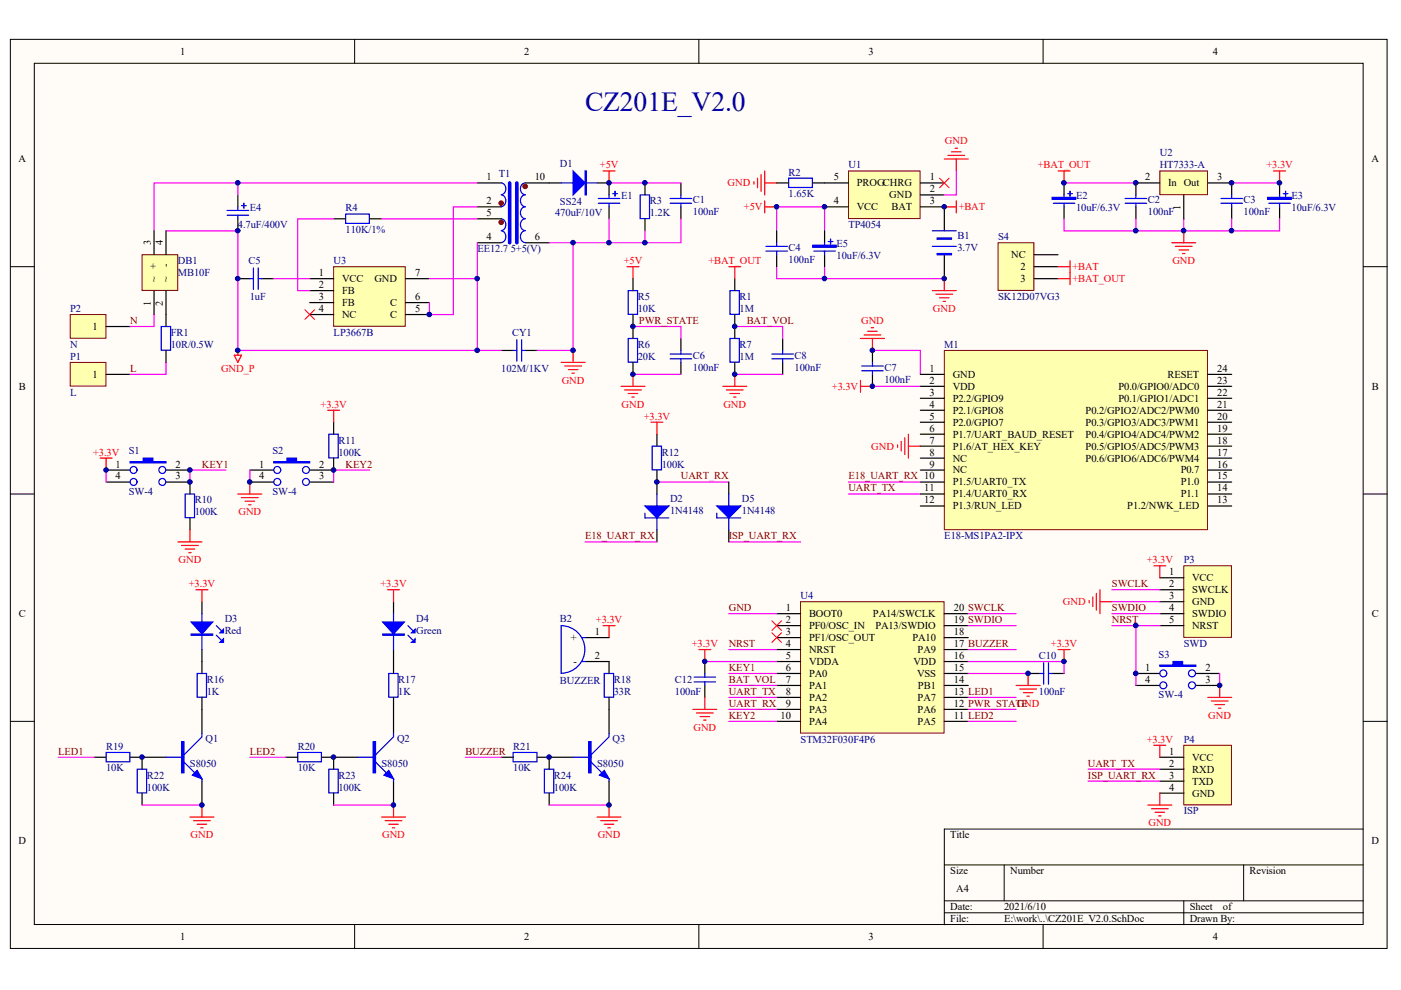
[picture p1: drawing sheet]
<svg xmlns="http://www.w3.org/2000/svg" width="297mm" height="210mm" viewBox="0 0 297 210" stroke-linecap="round" stroke-linejoin="round" font-family="sans-serif">
<defs><g id="words">
<text font-size="5.9" fill="#000080" x="124.1" y="23.5">CZ201E_V2.0</text>
<g font-size="2.2">
<text x="38.2" y="11.6">1</text>
<text x="111.2" y="11.6">2</text>
<text x="184.1" y="11.6">3</text>
<text x="257.1" y="11.6">4</text>
<text x="3.9" y="34.4">A</text>
<text x="290.8" y="34.4">A</text>
<text x="103.2" y="38.2">1</text>
<text x="113.4" y="38.2">10</text>
<text x="176.8" y="38.2">5</text>
<text x="181.7" y="39.5">PROGCHRG</text>
<text x="197.2" y="38.2">1</text>
<text x="197.2" y="40.8">2</text>
<text x="242.8" y="38.2">2</text>
<text x="247.7" y="39.5">In Out</text>
<text x="258.1" y="38.2">3</text>
<text x="103.2" y="43.3">2</text>
<text x="103.2" y="45.8">5</text>
<text x="176.8" y="43.3">4</text>
<text x="181.7" y="44.6">VCC</text>
<text x="188.5" y="42">GND</text>
<text x="189" y="44.6">BAT</text>
<text x="197.2" y="43.3">3</text>
<text x="250.3" y="44.5" transform="rotate(-90 250.3 44.5)">1</text>
<text x="32" y="52" transform="rotate(-90 32 52)">3</text>
<text x="34.5" y="52" transform="rotate(-90 34.5 52)">4</text>
<text x="103.2" y="50.9">4</text>
<text x="113.4" y="50.9">6</text>
<text x="33.2" y="59.8" transform="rotate(-90 33.2 59.8)">~</text>
<text x="33.2" y="57.1" transform="rotate(-90 33.2 57.1)">+</text>
<text x="35.8" y="59.8" transform="rotate(-90 35.8 59.8)">~</text>
<text x="35.8" y="56.5" transform="rotate(-90 35.8 56.5)">-</text>
<text x="67.6" y="58.5">1</text>
<text x="72.5" y="59.8">VCC</text>
<text x="79.4" y="59.8">GND</text>
<text x="88" y="58.5">7</text>
<text x="214.4" y="54.7">NC</text>
<text x="216.4" y="57.3">2</text>
<text x="216.4" y="59.8">3</text>
<text x="32" y="64.8" transform="rotate(-90 32 64.8)">1</text>
<text x="34.5" y="64.8" transform="rotate(-90 34.5 64.8)">2</text>
<text x="67.6" y="61.1">2</text>
<text x="67.6" y="63.6">3</text>
<text x="72.5" y="62.3">FB</text>
<text x="72.5" y="64.9">FB</text>
<text x="82.7" y="64.9">C</text>
<text x="88" y="63.6">6</text>
<text x="19.6" y="69.9">1</text>
<text x="67.6" y="66.1">4</text>
<text x="72.5" y="67.4">NC</text>
<text x="82.7" y="67.4">C</text>
<text x="88" y="66.1">5</text>
<text x="4" y="82.6">B</text>
<text x="19.6" y="80.1">1</text>
<text x="197.1" y="78.8">1</text>
<text x="197.1" y="81.4">2</text>
<text x="197.1" y="83.9">3</text>
<text x="202" y="80.1">GND</text>
<text x="202" y="82.6">VDD</text>
<text x="237.1" y="82.6">P0.0/GPIO0/ADC0</text>
<text x="247.6" y="80.1">RESET</text>
<text x="258.1" y="83.9">22</text>
<text x="258.1" y="81.4">23</text>
<text x="258.1" y="78.8">24</text>
<text x="290.9" y="82.6">B</text>
<text x="197.1" y="86.4">4</text>
<text x="197.1" y="89">5</text>
<text x="202" y="85.2">P2.2/GPIO9</text>
<text x="202" y="87.7">P2.1/GPIO8</text>
<text x="230.2" y="87.7">P0.2/GPIO2/ADC2/PWM0</text>
<text x="237.1" y="85.2">P0.1/GPIO1/ADC1</text>
<text x="258.1" y="89">20</text>
<text x="258.1" y="86.4">21</text>
<text x="197.1" y="91.5">6</text>
<text x="197.1" y="94">7</text>
<text x="202" y="90.2">P2.0/GPIO7</text>
<text x="202" y="92.8">P1.7/UART_BAUD_RESET</text>
<text x="202" y="95.3">P1.6/AT_HEX_KEY</text>
<text x="230.2" y="95.3">P0.5/GPIO5/ADC5/PWM3</text>
<text x="230.2" y="92.8">P0.4/GPIO4/ADC4/PWM2</text>
<text x="230.2" y="90.2">P0.3/GPIO3/ADC3/PWM1</text>
<text x="258.1" y="94">18</text>
<text x="258.1" y="91.5">19</text>
<text x="24.5" y="99.1">1</text>
<text x="24.5" y="101.7">4</text>
<text x="37.2" y="99.1">2</text>
<text x="37.2" y="101.7">3</text>
<text x="54.9" y="99.1">1</text>
<text x="54.9" y="101.7">4</text>
<text x="67.7" y="99.1">2</text>
<text x="67.7" y="101.7">3</text>
<text x="197.1" y="96.6">8</text>
<text x="197.1" y="99.1">9</text>
<text x="202" y="97.9">NC</text>
<text x="202" y="100.4">NC</text>
<text x="230.2" y="97.9">P0.6/GPIO6/ADC6/PWM4</text>
<text x="250.3" y="100.4">P0.7</text>
<text x="258.1" y="101.7">15</text>
<text x="258.1" y="99.1">16</text>
<text x="258.1" y="96.6">17</text>
<text x="196" y="104.2">11</text>
<text x="196" y="106.7">12</text>
<text x="202" y="102.9">P1.5/UART0_TX</text>
<text x="202" y="105.5">P1.4/UART0_RX</text>
<text x="250.3" y="105.5">P1.1</text>
<text x="250.3" y="102.9">P1.0</text>
<text x="258.1" y="106.7">13</text>
<text x="258.1" y="104.2">14</text>
<text x="202" y="108">P1.3/RUN_LED</text>
<text x="239" y="108">P1.2/NWK_LED</text>
<text x="247.9" y="122">1</text>
<text x="247.9" y="124.5">2</text>
<text x="252.8" y="123.2">VCC</text>
<text x="252.8" y="125.8">SWCLK</text>
<text x="4" y="130.8">C</text>
<text x="166.6" y="129.6">1</text>
<text x="171.5" y="130.8">BOOT0</text>
<text x="185.1" y="130.8">PA14/SWCLK</text>
<text x="202.2" y="129.6">20 SWCLK</text>
<text x="247.9" y="127">3</text>
<text x="247.9" y="129.6">4</text>
<text x="252.8" y="128.3">GND</text>
<text x="252.8" y="130.8">SWDIO</text>
<text x="290.9" y="130.8">C</text>
<text x="121.1" y="135.9">+</text>
<text x="126.1" y="134.6">1</text>
<text x="166.6" y="132.1">2</text>
<text x="166.6" y="134.6">3</text>
<text x="166.6" y="137.2">4</text>
<text x="171.5" y="133.4">PF0/OSC_IN</text>
<text x="171.5" y="135.9">PF1/OSC_OUT</text>
<text x="185.6" y="133.4">PA13/SWDIO</text>
<text x="193.5" y="135.9">PA10</text>
<text x="202.2" y="132.1">19 SWDIO</text>
<text x="202.2" y="137.2">17 BUZZER</text>
<text x="202.2" y="134.6">18</text>
<text x="247.9" y="132.1">5</text>
<text x="252.8" y="133.4">NRST</text>
<text x="121.6" y="141">-</text>
<text x="126.1" y="139.7">2</text>
<text x="166.6" y="139.7">5</text>
<text x="166.6" y="142.2">6</text>
<text x="171.5" y="138.4">NRST</text>
<text x="171.5" y="141">VDDA</text>
<text x="171.5" y="143.5">PA0</text>
<text x="193.7" y="141">VDD</text>
<text x="194.4" y="143.5">VSS</text>
<text x="194.6" y="138.4">PA9</text>
<text x="202.2" y="142.2">15</text>
<text x="202.2" y="139.7">16</text>
<text x="242.8" y="142.2">1</text>
<text x="255.6" y="142.2">2</text>
<text x="166.6" y="144.8">7</text>
<text x="166.6" y="147.3">8</text>
<text x="166.6" y="149.9">9</text>
<text x="171.5" y="146.1">PA1</text>
<text x="171.5" y="148.6">PA2</text>
<text x="194.6" y="148.6">PA7</text>
<text x="194.6" y="146.1">PB1</text>
<text x="202.2" y="144.8">14</text>
<text x="202.2" y="149.9">12 PWR_STATE</text>
<text x="202.2" y="147.3">13 LED1</text>
<text x="242.8" y="144.8">4</text>
<text x="255.6" y="144.8">3</text>
<text x="165.5" y="152.4">10</text>
<text x="171.5" y="151.1">PA3</text>
<text x="171.5" y="153.7">PA4</text>
<text x="194.6" y="153.7">PA5</text>
<text x="194.6" y="151.1">PA6</text>
<text x="202.2" y="152.4">11 LED2</text>
<text x="247.9" y="160">1</text>
<text x="252.8" y="161.3">VCC</text>
<text x="247.9" y="162.5">2</text>
<text x="247.9" y="165.1">3</text>
<text x="247.9" y="167.6">4</text>
<text x="252.8" y="163.8">RXD</text>
<text x="252.8" y="166.3">TXD</text>
<text x="252.8" y="168.9">GND</text>
<text x="3.9" y="179">D</text>
<text x="201.5" y="177.8">Title</text>
<text x="290.8" y="179">D</text>
<text x="201.5" y="185.4">Size</text>
<text x="214.2" y="185.4">Number</text>
<text x="264.9" y="185.4">Revision</text>
<text x="202.8" y="189.2">A4</text>
<text x="201.5" y="193">Date:</text>
<text x="201.5" y="195.5">File:</text>
<text x="212.9" y="193">2021/6/10</text>
<text x="212.9" y="195.5">E:\work\..\CZ201E_V2.0.SchDoc</text>
<text x="252.3" y="193">Sheet</text>
<text x="252.3" y="195.5">Drawn By:</text>
<text x="259.3" y="193">of</text>
<text x="38.2" y="199.3">1</text>
<text x="111.2" y="199.3">2</text>
<text x="184.1" y="199.3">3</text>
<text x="257.1" y="199.3">4</text>
</g>
<g font-size="2.2" fill="#000080">
<text x="118.7" y="35.4">D1</text>
<text x="179.9" y="35.7">U1</text>
<text x="245.9" y="33.2">U2</text>
<text x="245.9" y="35.7">HT7333-A</text>
<text x="105.8" y="37.5">T1</text>
<text x="167.2" y="37.2">R2</text>
<text x="167.2" y="41.8">1.65K</text>
<text x="53" y="44.8">E4</text>
<text x="73.3" y="44.8">R4</text>
<text x="117.7" y="45.8">470uF/10V</text>
<text x="118.7" y="43.6">SS24</text>
<text x="131.7" y="42.3">E1</text>
<text x="137.8" y="43.3">R3</text>
<text x="137.8" y="45.8">1.2K</text>
<text x="146.9" y="43.1">C1</text>
<text x="146.9" y="45.6">100nF</text>
<text x="228.1" y="42.3">E2</text>
<text x="228.1" y="44.8">10uF/6.3V</text>
<text x="243.4" y="43.1">C2</text>
<text x="243.4" y="45.6">100nF</text>
<text x="263.7" y="43.1">C3</text>
<text x="263.7" y="45.6">100nF</text>
<text x="273.8" y="42.3">E3</text>
<text x="273.8" y="44.8">10uF/6.3V</text>
<text x="50.4" y="48.4">4.7uF/400V</text>
<text x="73.3" y="49.4">110K/1%</text>
<text x="101.2" y="53.5">EE12.7</text>
<text x="108.3" y="53.5">5+5(V)</text>
<text x="167.2" y="53.2">C4</text>
<text x="177.4" y="52.4">E5</text>
<text x="179.9" y="48.4">TP4054</text>
<text x="203" y="50.7">B1</text>
<text x="203" y="53.2">3.7V</text>
<text x="211.6" y="50.9">S4</text>
<text x="37.7" y="56">DB1</text>
<text x="37.7" y="58.5">MB10F</text>
<text x="52.7" y="56">C5</text>
<text x="70.7" y="56">U3</text>
<text x="167.2" y="55.7">100nF</text>
<text x="177.4" y="55">10uF/6.3V</text>
<text x="53" y="63.6">1uF</text>
<text x="135.2" y="63.6">R5</text>
<text x="156.8" y="63.6">R1</text>
<text x="211.6" y="63.6">SK12D07VG3</text>
<text x="14.9" y="66.1">P2</text>
<text x="36.2" y="71.2">FR1</text>
<text x="70.7" y="71.2">LP3667B</text>
<text x="108.6" y="71.2">CY1</text>
<text x="135.2" y="66.1">10K</text>
<text x="156.8" y="66.1">1M</text>
<text x="14.9" y="73.8">N</text>
<text x="14.9" y="76.3">P1</text>
<text x="36.2" y="73.8">10R/0.5W</text>
<text x="135.2" y="73.8">R6</text>
<text x="135.2" y="76.3">20K</text>
<text x="146.9" y="76">C6</text>
<text x="156.8" y="73.8">R7</text>
<text x="156.8" y="76.3">1M</text>
<text x="168.5" y="76">C8</text>
<text x="200.2" y="73.8">M1</text>
<text x="14.9" y="83.9">L</text>
<text x="106.3" y="78.8">102M/1KV</text>
<text x="146.9" y="78.6">100nF</text>
<text x="168.5" y="78.6">100nF</text>
<text x="187.5" y="78.6">C7</text>
<text x="187.5" y="81.1">100nF</text>
<text x="71.8" y="94">R11</text>
<text x="27.3" y="96.3">S1</text>
<text x="57.8" y="96.3">S2</text>
<text x="71.8" y="96.6">100K</text>
<text x="140.3" y="96.6">R12</text>
<text x="140.3" y="99.1">100K</text>
<text x="27.3" y="105">SW-4</text>
<text x="41.3" y="106.7">R10</text>
<text x="57.8" y="105">SW-4</text>
<text x="142.1" y="106.5">D2</text>
<text x="157.3" y="106.5">D5</text>
<text x="41.3" y="109.3">100K</text>
<text x="142.1" y="109">1N4148</text>
<text x="157.3" y="109">1N4148</text>
<text x="200.2" y="114.3">E18-MS1PA2-IPX</text>
<text x="251" y="119.4">P3</text>
<text x="47.6" y="131.8">D3</text>
<text x="88.3" y="131.8">D4</text>
<text x="118.7" y="131.8">B2</text>
<text x="169.7" y="127">U4</text>
<text x="47.6" y="134.4">Red</text>
<text x="88.3" y="134.4">Green</text>
<text x="251" y="137.2">SWD</text>
<text x="220.3" y="139.7">C10</text>
<text x="245.7" y="139.5">S3</text>
<text x="43.8" y="144.8">R16</text>
<text x="43.8" y="147.3">1K</text>
<text x="84.4" y="144.8">R17</text>
<text x="84.4" y="147.3">1K</text>
<text x="118.7" y="145">BUZZER</text>
<text x="130.1" y="144.8">R18</text>
<text x="130.1" y="147.3">33R</text>
<text x="143.1" y="144.8">C12</text>
<text x="143.1" y="147.3">100nF</text>
<text x="220.3" y="147.3">100nF</text>
<text x="245.7" y="148.1">SW-4</text>
<text x="22.5" y="159">R19</text>
<text x="43.6" y="157.2">Q1</text>
<text x="63.1" y="159">R20</text>
<text x="84.2" y="157.2">Q2</text>
<text x="108.8" y="159">R21</text>
<text x="129.9" y="157.2">Q3</text>
<text x="169.7" y="157.5">STM32F030F4P6</text>
<text x="251" y="157.5">P4</text>
<text x="22.5" y="163.6">10K</text>
<text x="31.1" y="165.1">R22</text>
<text x="31.1" y="167.6">100K</text>
<text x="40.3" y="162.5">S8050</text>
<text x="63.1" y="163.6">10K</text>
<text x="71.8" y="165.1">R23</text>
<text x="71.8" y="167.6">100K</text>
<text x="80.9" y="162.5">S8050</text>
<text x="108.8" y="163.6">10K</text>
<text x="117.5" y="165.1">R24</text>
<text x="117.5" y="167.6">100K</text>
<text x="126.6" y="162.5">S8050</text>
<text x="251" y="172.7">ISP</text>
</g>
<g font-size="2.2" fill="#f00">
<text x="127.2" y="35.7">+5V</text>
<text x="200.3" y="30.6">GND</text>
<text x="220" y="35.7">+BAT_OUT</text>
<text x="268.5" y="35.7">+3.3V</text>
<text x="154.3" y="39.5">GND</text>
<text x="157.7" y="44.6">+5V</text>
<text x="203.3" y="44.6">+BAT</text>
<text x="132.3" y="56">+5V</text>
<text x="150.2" y="56">+BAT_OUT</text>
<text x="227.4" y="57.3">+BAT</text>
<text x="227.4" y="59.8">+BAT_OUT</text>
<text x="248.6" y="56">GND</text>
<text x="182.6" y="68.7">GND</text>
<text x="197.8" y="66.1">GND</text>
<text x="46.9" y="78.8">GND_P</text>
<text x="119.1" y="81.4">GND</text>
<text x="176.4" y="82.6">+3.3V</text>
<text x="68" y="86.4">+3.3V</text>
<text x="131.8" y="86.4">GND</text>
<text x="136.5" y="89">+3.3V</text>
<text x="153.4" y="86.4">GND</text>
<text x="184.7" y="95.3">GND</text>
<text x="19.7" y="96.6">+3.3V</text>
<text x="50.6" y="109.3">GND</text>
<text x="37.9" y="119.4">GND</text>
<text x="243.1" y="119.4">+3.3V</text>
<text x="40" y="124.5">+3.3V</text>
<text x="80.7" y="124.5">+3.3V</text>
<text x="225.3" y="128.3">GND</text>
<text x="126.4" y="132.1">+3.3V</text>
<text x="146.7" y="137.2">+3.3V</text>
<text x="222.8" y="137.2">+3.3V</text>
<text x="215.6" y="149.9">GND</text>
<text x="147" y="154.9">GND</text>
<text x="256.2" y="152.4">GND</text>
<text x="243.1" y="157.5">+3.3V</text>
<text x="40.4" y="177.8">GND</text>
<text x="81" y="177.8">GND</text>
<text x="126.7" y="177.8">GND</text>
<text x="243.5" y="175.2">GND</text>
</g>
<g font-size="2.2" fill="#800000">
<text x="27.6" y="68.7">N</text>
<text x="135.5" y="68.7">PWR_STATE</text>
<text x="158.3" y="68.7">BAT_VOL</text>
<text x="27.6" y="78.8">L</text>
<text x="42.8" y="99.1">KEY1</text>
<text x="73.3" y="99.1">KEY2</text>
<text x="144.4" y="101.7">UART_RX</text>
<text x="179.9" y="101.7">E18_UART_RX 10</text>
<text x="179.9" y="104.2">UART_TX</text>
<text x="124.1" y="114.3">E18_UART_RX</text>
<text x="154.5" y="114.3">ISP_UART_RX</text>
<text x="235.8" y="124.5">SWCLK</text>
<text x="154.5" y="129.6">GND</text>
<text x="235.8" y="129.6">SWDIO</text>
<text x="154.5" y="137.2">NRST</text>
<text x="235.8" y="132.1">NRST</text>
<text x="154.5" y="142.2">KEY1</text>
<text x="154.5" y="149.9">UART_RX</text>
<text x="154.5" y="147.3">UART_TX</text>
<text x="154.5" y="144.8">BAT_VOL</text>
<text x="154.5" y="152.4">KEY2</text>
<text x="12.4" y="160">LED1</text>
<text x="53" y="160">LED2</text>
<text x="98.7" y="160">BUZZER</text>
<text x="230.7" y="162.5">UART_TX</text>
<text x="230.7" y="165.1">ISP_UART_RX</text>
</g>
</g></defs>
<g fill="#fffcf8" stroke="#000" stroke-width=".21">
<path d="M2.2 8.3h291.9v192.8h-291.9z"/>
<path d="M7.3 13.4h281.7v182.6h-281.7z"/>
</g>
<g fill="none" stroke="#000" stroke-width=".21">
<path d="M75.2 8.3v5.1M148.2 8.3v5.1M221.2 8.3v5.1M2.2 56.5h5.1M289.1 56.5h5M2.2 104.7h5.1M289.1 104.7h5M2.2 152.9h5.1M289.1 152.9h5M289.1 175.8h-88.9v20.3M75.2 196.1v5M148.2 196.1v5"/>
<path d="M200.2 183.4h88.9M200.2 191h88.9M200.2 193.5h88.9M212.9 183.4v7.6M221.2 196.1v5M251 191v5.1M263.7 183.4v7.6"/>
</g>
<path d="M70.7 56.5h15.2v12.7h-15.2z" fill="#ffffb0" stroke="#800000" stroke-width=".21"/>
<g fill="none" stroke="#000" stroke-width=".25">
<path d="M101.2 38.8h5.1M111.4 38.8h7.6M126.6 38.8h2.5v2.5M136.7 38.8v2.5M50.4 59.1h2.6M50.4 41.3v2.6M50.4 46.4v2.5M55.5 59.1h2.5M65.7 59.1h5M70.7 46.4h2.6M78.4 46.4h2.5M86 59.1h5"/>
<path d="M101.2 46.4h5.1M101.2 43.9h5.1M101.2 51.5h5.1M111.4 51.5h5M129.1 43.9v2.5M136.7 46.4v2.5M35.2 66.7v2.5M35.2 74.3v2.5M65.7 61.6h5M65.7 64.2h5M65.7 66.7h5M86 64.2h5"/>
<path d="M86 66.7h5M106.3 74.3h2.5M111.4 74.3h2.5"/>
</g>
<g fill="none" stroke="#00f" stroke-width=".25">
<path d="M106.3 38.8a1.28 1.28 0 0 1 .9 1.2 1.28 1.28 0 0 1-.9 1.3M111.4 38.8a1.27 1.27 0 0 0-1.1 1.2 1.27 1.27 0 0 0 1.1 1.3M119 38.8h7.6M48.1 45.6h4.6M48.1 44.6h4.6M50.4 43.9v.7M50.4 45.6v.8M51.2 43.6h1M51.7 43.1v1M53 59.1h.7M53.7 56.8v4.6M54.7 59.1h.8"/>
<path d="M54.7 56.8v4.6M73.3 45.4h5v2h-5zM106.3 41.3a1.28 1.28 0 0 1 .9 1.3 1.28 1.28 0 0 1-.9 1.2M106.3 46.4a1.28 1.28 0 0 1 .9 1.2 1.28 1.28 0 0 1-.9 1.3M106.3 48.9a1.28 1.28 0 0 1 .9 1.3 1.28 1.28 0 0 1-.9 1.2M111.4 41.3a1.3 1.3 0 0 0-1.1 1.3 1.3 1.3 0 0 0 1.1 1.3 1.27 1.27 0 0 0-1.1 1.2 1.27 1.27 0 0 0 1.1 1.2M111.4 46.4a1.27 1.27 0 0 0-1.1 1.2 1.27 1.27 0 0 0 1.1 1.3M111.4 48.9a1.27 1.27 0 0 0-1.1 1.3 1.27 1.27 0 0 0 1.1 1.2M126.8 43.1h4.6M126.8 42.1h4.6M129.1 41.3v.8M129.1 43.1v.8"/>
<path d="M129.9 41.1h1M130.4 40.6v1M135.7 41.3h2v5h-2zM34.2 69.2h2v5.1h-2zM108.8 74.3h.8M109.6 72v4.6M110.6 74.3h.8M110.6 72v4.6"/>
</g>
<g fill="#00f" stroke="#00f" stroke-width=".25">
<path d="M121.5 36.2l2.6 2.6-2.6 2.5z"/>
<path d="M124.1 36.2h.2v5.1h-.2z" fill-rule="evenodd"/>
</g>
<path d="M108.1 38.8v12.7M109.6 38.8v12.7" fill="none" stroke="#00f" stroke-width=".76"/>
<g fill="#800000" stroke="#800000" stroke-width=".21">
<circle cx="106.3" cy="47.1" r=".48"/>
<circle cx="111.3" cy="39.5" r=".48"/>
<circle cx="106.3" cy="43.1" r=".48"/>
</g>
<path d="M50.4 38.8v2.5M101.2 38.8h-68.5v10.1M35.2 48.9h15.2v25.4h55.9M58 59.1h7.7M70.7 46.4h-7.6v15.2h2.6M80.9 46.4h20.3M91 59.1h10.2M101.2 43.9h-5.1v22.8h-5.1v-2.5M101.2 51.5v22.8M121.5 51.5v22.8h-7.6M129.1 46.4v5.1M136.7 48.9v2.6h-20.3" fill="none" stroke="#f0f" stroke-width=".25"/>
<path d="M127.9 36.2h2.5M129.1 36.2v2.6M49.7 75.3h1.5l-.8 1.5zM50.4 74.3v1M119 76.8h5.1M119.7 77.6h3.6M120.5 78.4h2M121.3 79.1h.5M121.5 74.3v2.5" fill="none" stroke="#f00" stroke-width=".25"/>
<path d="M64.6 65.7l2.1 2M66.7 65.7l-2.1 2" fill="none" stroke="#f00" stroke-width=".21"/>
<path d="M30.1 54h7.6v7.6h-7.6z" fill="#ffffb0" stroke="#800000" stroke-width=".21"/>
<path d="M32.7 48.9v5.1M35.2 48.9v5.1M200.2 43.9v5M200.2 54v5.1M32.7 61.6v5.1M35.2 61.6v5.1M22.5 99.7h5.1M35.2 99.7h5.1M22.5 102.2h5.1M35.2 102.2h5.1M42.8 127.6v2.5M42.8 137.7v2.6" fill="none" stroke="#000" stroke-width=".25"/>
<path d="M270 36.2h2.6M271.3 36.2v2.6" fill="none" stroke="#f00" stroke-width=".25"/>
<g fill="#00f" stroke="#00f" stroke-width=".25">
<path d="M40.5 131.9h4.6l-2.3 2.5z"/>
<path d="M46.6 136.2l.8-.8v.8z"/>
<path d="M46.6 134.2l.8-.8v.8z"/>
<path d="M27.6 97.9h2.8v-.8h2v.8h2.8v.2h-7.6z" fill-rule="evenodd"/>
<path d="M40.5 134.4h4.6v.3h-4.6z" fill-rule="evenodd"/>
<path d="M198.7 50.5h3v.2h-3z" fill-rule="evenodd"/>
<path d="M198.7 53.8h3v.2h-3z" fill-rule="evenodd"/>
</g>
<g fill="none" stroke="#00f" stroke-width=".25">
<path d="M197.7 52.2h5.1M197.7 48.9h5.1M42.8 130.1v7.6M45.9 134.7l1 1M45.9 132.6l1 1.1"/>
<circle cx="28.3" cy="99.6" r=".74"/>
<circle cx="34.4" cy="99.6" r=".74"/>
<circle cx="28.3" cy="102.2" r=".74"/>
<circle cx="34.4" cy="102.2" r=".74"/>
</g>
<path d="M179.9 36.2h15.2v10.1h-15.2z" fill="#ffffb0" stroke="#800000" stroke-width=".21"/>
<g fill="none" stroke="#000" stroke-width=".25">
<path d="M144.4 38.8v2.5M174.8 38.8h5.1M195.1 38.8h5.1M240.8 38.8v2.5M261.1 38.8v2.5M144.4 43.9v2.5M164.7 48.9v2.6M164.7 54v2.5M174.8 43.9h5.1M195.1 41.3h5.1M195.1 43.9h5.1M240.8 43.9v2.5"/>
<path d="M261.1 43.9v2.5"/>
</g>
<g fill="none" stroke="#f00" stroke-width=".25">
<path d="M159.8 38.5v.5M160.6 37.8v2M161.4 37v3.6M162.1 36.2v5.1M162.1 38.8h2.6M200.2 33.7h5.1M201 33h3.5M201.7 32.2h2.1M202.5 31.4h.5M202.8 33.7v2.5M162.1 42.6v2.5M162.1 43.9h2.6"/>
<path d="M200.2 43.9h2.6M200.2 59.1v2.5M202.8 42.6v2.5M197.7 61.6h5.1M198.4 62.4h3.6M199.2 63.1h2M200 63.9h.5"/>
</g>
<path d="M129.1 38.8h15.3M202.8 36.2v5.1h-2.6M144.4 46.4v5.1h-7.7M164.7 48.9v-5h10.1v5M164.7 56.5v2.6h35.5M174.8 56.5v2.6" fill="none" stroke="#f0f" stroke-width=".25"/>
<g fill="none" stroke="#00f" stroke-width=".25">
<path d="M142.1 43.1h4.5M142.1 42.1h4.5M144.4 41.3v.8M144.4 43.1v.8M162.4 53.2h4.6M162.4 52.2h4.6M164.7 51.5v.7M164.7 53.2v.8M238.5 43.1h4.6M238.5 42.1h4.6M240.8 41.3v.8M240.8 43.1v.8"/>
<path d="M258.9 43.1h4.5M258.9 42.1h4.5M261.1 41.3v.8M261.1 43.1v.8"/>
</g>
<path d="M14.9 66.7h7.6v5h-7.6z" fill="#ffffb0" stroke="#800000" stroke-width=".21"/>
<path d="M22.5 69.2h5.1" fill="none" stroke="#000" stroke-width=".25"/>
<path d="M14.9 76.8h7.6v5.1h-7.6z" fill="#ffffb0" stroke="#800000" stroke-width=".21"/>
<g fill="none" stroke="#000" stroke-width=".25">
<path d="M164.7 38.8h2.5M172.3 38.8h2.5M225.6 38.8v2.5M271.3 38.8v2.5M134.2 59.1v2.5M174.8 48.9v2.6M174.8 54v2.5M225.6 43.9v2.5M271.3 43.9v2.5M22.5 79.4h5.1M134.2 66.7v5.1M134.2 76.8v2.6"/>
<path d="M144.4 71.8v2.5M144.4 76.8v2.6M185 74.3v2.5M185 79.4v2.5M53 99.7h5M70.7 97.1v2.6h-5M70.7 89.5v2.6M40.3 102.2v2.5M40.3 109.8v2.6M53 102.2h5M65.7 102.2h5M83.4 127.6v2.5"/>
<path d="M83.4 137.7v5.1M124.1 135.2h5M42.8 140.3v2.5M42.8 147.9v7.6M83.4 147.9v7.6M124.1 140.3h5v2.5M129.1 147.9v7.6M20 160.6h2.5M27.6 160.6h7.6M30.1 160.6v2.5M30.1 168.2v2.5M42.8 165.6v5.1"/>
<path d="M60.6 160.6h2.5M68.2 160.6h7.6M70.7 160.6v2.5M70.7 168.2v2.5M83.4 165.6v5.1M106.3 160.6h2.5M113.9 160.6h7.6M116.4 160.6v2.5M116.4 168.2v2.5M129.1 165.6v5.1"/>
</g>
<g fill="none" stroke="#00f" stroke-width=".25">
<path d="M167.2 37.8h5v2h-5zM172.5 53.2h4.6M174.8 51.5v.7M174.8 53.2v.8M175.6 51.2h1M176.1 50.7v1M223.3 43.1h4.6M225.6 41.3v.8M225.6 43.1v.8M226.4 41.1h1M226.9 40.6v1M269 43.1h4.6"/>
<path d="M271.3 41.3v.8M271.3 43.1v.8M272.1 41.1h1M272.6 40.6v1M133.2 61.6h2v5h-2zM133.2 71.8h2v5h-2zM142.1 76.1h4.5M142.1 75.1h4.5M144.4 74.3v.8M144.4 76.1v.7M182.7 78.6h4.6M182.7 77.6h4.6"/>
<path d="M185 76.8v.8M185 78.6v.8M69.7 92.1h2v5h-2zM39.3 104.7h1.9v5.1h-1.9zM83.4 130.1v7.6M86.5 134.7l1 1M86.5 132.6l1 1.1M123.3 135.2h.8M22.5 159.5h5v2h-5zM41.8 142.8h2v5h-2zM42.8 155.5v.7l-3.8 3.8M63.1 159.5h5.1v2h-5.1z"/>
<path d="M82.4 142.8h2v5h-2zM83.4 155.5v.7l-3.8 3.8M108.8 159.5h5v2h-5zM119 142.7a5 5 0 0 0 5-5 5 5 0 0 0-5-5.1v10.2M123.3 140.3h.8M128.1 142.8h2v5h-2zM129.1 155.5v.7l-3.8 3.8M29.1 163.1h2v5h-2zM35.2 160.6h3.8M39 161.6l2.3 2.3M42.8 165.1v.5M69.7 163.1h2v5h-2z"/>
<path d="M75.8 160.6h3.8M79.6 161.6l2.3 2.3M83.4 165.1v.5M115.4 163.1h2v5h-2zM121.5 160.6h3.8M125.3 161.6l2.3 2.3M129.1 165.1v.5"/>
<circle cx="58.8" cy="99.6" r=".74"/>
<circle cx="64.9" cy="99.6" r=".74"/>
<circle cx="58.8" cy="102.2" r=".74"/>
<circle cx="64.9" cy="102.2" r=".74"/>
</g>
<g fill="#00f" stroke="#00f" stroke-width=".21">
<path d="M172.3 52h5v.4h-5z"/>
<path d="M223.1 41.8h5v.5h-5z"/>
<path d="M268.8 41.8h5v.5h-5z"/>
</g>
<g fill="none" stroke="#f0f" stroke-width=".25">
<path d="M225.6 38.8h15.2M261.1 38.8h10.2M225.6 46.4v2.5h45.7v-2.5M240.8 46.4v2.5M251 46.4v2.5M261.1 46.4v2.5M134.2 69.2h10.2v2.6M134.2 79.4h10.2M185 74.3h10.1v5.1M22.5 99.7v2.5M47.9 99.7h-7.6v2.5M53 99.7v2.5"/>
<path d="M78.4 99.7h-7.7v2.5M185 81.9h10.1M179.9 102.2h15.2M179.9 104.7h15.2M12.4 160.6h7.6M30.1 170.7h12.7M53 160.6h7.6M70.7 170.7h12.7M98.7 160.6h7.6M116.4 170.7h12.7"/>
</g>
<g fill="none" stroke="#f00" stroke-width=".25">
<path d="M132.9 56.5h2.6M134.2 56.5v2.6M248.4 51.5h5.1M249.2 52.2h3.6M250 53h2M250.7 53.8h.5M251 48.9v2.6M134.2 79.4v2.5M182.4 71.8h5.1M183.2 71h3.6M184 70.2h2M184.7 69.5h.5"/>
<path d="M185 71.8v2.5M21.2 97.1h2.6M22.5 97.1v2.6M69.5 87h2.5M70.7 87v2.5M131.7 81.9h5M132.4 82.7h3.6M133.2 83.4h2M134 84.2h.5M182.4 81.9h2.6M182.4 80.6v2.6M37.7 114.9h5.1"/>
<path d="M38.5 115.7h3.6M39.3 116.4h2M40 117.2h.5M40.3 112.4v2.5M50.4 104.7h5.1M51.2 105.5h3.5M52 106.3h2M52.7 107h.5M53 102.2v2.5M41.5 125h2.6M42.8 125v2.6M82.2 125h2.5"/>
<path d="M83.4 125v2.6M127.9 132.6h2.5M129.1 132.6v2.6M40.3 173.2h5.1M41 174h3.6M41.8 174.8h2M42.6 175.5h.5M42.8 170.7v2.5M80.9 173.2h5.1M81.7 174h3.5M82.4 174.8h2M83.2 175.5h.5"/>
<path d="M83.4 170.7v2.5M126.6 173.2h5.1M127.4 174h3.5M128.1 174.8h2M128.9 175.5h.5M129.1 170.7v2.5"/>
</g>
<g fill="#00f" stroke="#00f" stroke-width=".25">
<path d="M40.8 164.4l1-1.1 1 1.8z"/>
<path d="M81.1 131.9h4.6l-2.3 2.5z"/>
<path d="M87.2 136.2l.8-.8v.8z"/>
<path d="M87.2 134.2l.8-.8v.8z"/>
<path d="M81.4 164.4l1-1.1 1 1.8z"/>
<path d="M127.1 164.4l1-1.1 1 1.8z"/>
<path d="M38.5 157.3h.5v6.6h-.5z" fill-rule="evenodd"/>
<path d="M58 97.9h2.8v-.8h2.1v.8h2.8v.2h-7.7z" fill-rule="evenodd"/>
<path d="M81.1 134.4h4.6v.3h-4.6z" fill-rule="evenodd"/>
<path d="M79.1 157.3h.5v6.6h-.5z" fill-rule="evenodd"/>
<path d="M124.8 157.3h.5v6.6h-.5z" fill-rule="evenodd"/>
</g>
<path d="M245.9 36.2h10.1v5.1h-10.1z" fill="#ffffb0" stroke="#800000" stroke-width=".21"/>
<path d="M240.8 38.8h5.1M256.1 38.8h5M251 41.3v5.1M149.4 140.3v2.5M149.4 145.3v2.6" fill="none" stroke="#000" stroke-width=".25"/>
<path d="M190.3 94.3v.6M191.1 93.6v2M191.8 92.8v3.6M192.6 92.1v5M192.6 94.6h2.5" fill="none" stroke="#f00" stroke-width=".25"/>
<path d="M147.2 144.6h4.5M147.2 143.6h4.5M149.4 142.8v.8M149.4 144.6v.7" fill="none" stroke="#00f" stroke-width=".25"/>
<path d="M169.7 127.6h30.5v27.8h-30.5z" fill="#ffffb0" stroke="#800000" stroke-width=".21"/>
<g fill="none" stroke="#000" stroke-width=".25">
<path d="M164.7 130.1h5M164.7 132.6h5M164.7 135.2h5M164.7 137.7h5M200.2 130.1h5.1M200.2 132.6h5.1M200.2 135.2h5.1M200.2 137.7h5.1M164.7 140.3h5M164.7 145.3h5M164.7 142.8h5M164.7 147.9h5"/>
<path d="M164.7 150.4h5M164.7 152.9h5M200.2 140.3h5.1M200.2 145.3h5.1M200.2 142.8h5.1M200.2 147.9h5.1M200.2 150.4h5.1M200.2 152.9h5.1M218 142.8h2.5M223.1 142.8h2.5"/>
</g>
<path d="M154.5 130.1h10.2M154.5 137.7h10.2M205.3 130.1h10.1M205.3 132.6h10.1M149.4 140.3h15.3M154.5 150.4h10.2M205.3 140.3h20.3v2.5M205.3 142.8h12.7M205.3 152.9h10.1M205.3 150.4h10.1" fill="none" stroke="#f0f" stroke-width=".25"/>
<g fill="none" stroke="#f00" stroke-width=".25">
<path d="M148.2 137.7h2.5M149.4 137.7v2.6M224.3 137.7h2.6M225.6 137.7v2.6M146.9 150.4h5.1M147.7 151.2h3.5M148.4 151.9h2.1M149.2 152.7h.5M149.4 147.9v2.5M215.4 145.3h5.1M216.2 146.1h3.6M217 146.9h2"/>
<path d="M217.7 147.6h.5M218 142.8v2.5"/>
</g>
<path d="M220.5 142.8h.8M221.3 140.5v4.6M222.3 142.8h.8M222.3 140.5v4.6" fill="none" stroke="#00f" stroke-width=".25"/>
<path d="M251 120h10.1v15.1h-10.1z" fill="#ffffb0" stroke="#800000" stroke-width=".21"/>
<path d="M139.3 92.1v2.5M139.3 99.7v5M139.3 112.4v2.5M245.9 122.5h5.1M245.9 125h5.1M245.9 127.6h5.1M245.9 130.1h5.1M245.9 132.6h5.1M240.8 142.8h5.1M240.8 145.3h5.1M253.5 142.8h5.1M253.5 145.3h5.1" fill="none" stroke="#000" stroke-width=".25"/>
<g fill="none" stroke="#f00" stroke-width=".25">
<path d="M138 89.5h2.6M139.3 89.5v2.6M244.6 120h2.6M245.9 120v2.5M230.9 127.3v.5M231.7 126.6v2M232.5 125.8v3.6M233.2 125v5.1M233.2 127.6h2.6M256.1 147.9h5M256.8 148.6h3.6M257.6 149.4h2"/>
<path d="M258.3 150.2h.6M258.6 145.3v2.6"/>
</g>
<g fill="none" stroke="#f0f" stroke-width=".25">
<path d="M124.1 114.9h15.2M154.5 114.9h15.2M205.3 137.7h10.1M235.8 130.1h10.1M235.8 125h10.1M235.8 127.6h10.1M235.8 132.6h10.1M240.8 132.6v12.7M154.5 142.8h10.2M154.5 145.3h10.2M154.5 147.9h10.2M154.5 152.9h10.2"/>
<path d="M205.3 147.9h10.1M258.6 142.8v2.5"/>
</g>
<path d="M163.7 131.6l2 2.1M163.7 134.2l2 2M165.7 131.6l-2 2.1M165.7 134.2l-2 2" fill="none" stroke="#f00" stroke-width=".21"/>
<g fill="#00f" stroke="#00f" stroke-width=".25">
<path d="M136.7 107.3h5.1l-2.5 2.5z"/>
<path d="M245.9 141h2.8v-.7h2v.7h2.8v.3h-7.6z" fill-rule="evenodd"/>
</g>
<g fill="none" stroke="#00f" stroke-width=".25">
<path d="M138.3 94.6h1.9v5h-1.9zM136.7 108.8v1h5.1M139.3 104.7v2.6M139.3 109.8v2.6"/>
<circle cx="246.6" cy="145.3" r=".74"/>
<circle cx="246.6" cy="142.8" r=".74"/>
<circle cx="252.7" cy="145.3" r=".74"/>
<circle cx="252.7" cy="142.8" r=".74"/>
</g>
<path d="M251 158h10.1v12.7h-10.1z" fill="#ffffb0" stroke="#800000" stroke-width=".21"/>
<path d="M155.8 59.1v2.5M155.8 66.7v5.1M155.8 76.8v2.6M165.9 71.8v2.5M165.9 76.8v2.6M154.5 102.2v2.5M154.5 112.4v2.5M245.9 160.6h5.1M245.9 163.1h5.1M245.9 165.6h5.1M245.9 168.2h5.1" fill="none" stroke="#000" stroke-width=".25"/>
<path d="M155.8 79.4v2.5M153.2 81.9h5.1M154 82.7h3.6M154.8 83.4h2M155.5 84.2h.5M244.6 158h2.6M245.9 158v2.6M243.4 170.7h5M244.1 171.5h3.6M244.9 172.2h2M245.7 173h.5M245.9 168.2v2.5" fill="none" stroke="#f00" stroke-width=".25"/>
<path d="M32.7 66.7v2.5h-5.1M35.2 76.8v2.6h-7.6M155.8 69.2h10.1v2.6M155.8 79.4h10.1M139.3 102.2h15.2M230.7 163.1h15.2M230.7 165.6h15.2" fill="none" stroke="#f0f" stroke-width=".25"/>
<path d="M199.2 37.8l2 2M201.2 37.8l-2 2" fill="none" stroke="#f00" stroke-width=".21"/>
<path d="M154.8 61.6h1.9v5h-1.9zM154.8 71.8h1.9v5h-1.9zM163.7 76.1h4.5M163.7 75.1h4.5M165.9 74.3v.8M165.9 76.1v.7M152 108.8v1h5.1M154.5 104.7v2.6M154.5 109.8v2.6" fill="none" stroke="#00f" stroke-width=".25"/>
<path d="M152 107.3h5.1l-2.6 2.5z" fill="#00f" stroke="#00f" stroke-width=".25"/>
<path d="M211.6 51.5h7.6v10.1h-7.6z" fill="#ffffb0" stroke="#800000" stroke-width=".21"/>
<path d="M219.3 54h5M219.3 56.5h5M219.3 59.1h5" fill="none" stroke="#000" stroke-width=".25"/>
<path d="M224.3 36.2h2.6M225.6 36.2v2.6M154.5 56.5h2.6M155.8 56.5v2.6M224.3 56.5h2.6M224.3 59.1h2.6M226.9 55.3v5" fill="none" stroke="#f00" stroke-width=".25"/>
<path d="M200.2 74.3h55.8v38h-55.8z" fill="#ffffb0" stroke="#800000" stroke-width=".21"/>
<g fill="none" stroke="#000" stroke-width=".25">
<path d="M195.1 79.4h5.1M256.1 79.4h5M195.1 81.9h5.1M195.1 84.4h5.1M195.1 87h5.1M195.1 89.5h5.1M195.1 92.1h5.1M195.1 94.6h5.1M195.1 97.1h5.1M195.1 99.7h5.1M256.1 81.9h5M256.1 84.4h5"/>
<path d="M256.1 87h5M256.1 89.5h5M256.1 92.1h5M256.1 94.6h5M256.1 97.1h5M256.1 99.7h5M195.1 102.2h5.1M195.1 104.7h5.1M195.1 107.3h5.1M256.1 102.2h5M256.1 104.7h5M256.1 107.3h5"/>
</g>
<g fill="#000080" stroke="#000080" stroke-width=".21">
<circle cx="22.5" cy="99.6" r=".48"/>
<circle cx="30.1" cy="160.5" r=".48"/>
<circle cx="40.2" cy="102.2" r=".49"/>
<circle cx="40.2" cy="99.6" r=".49"/>
<circle cx="42.8" cy="170.7" r=".48"/>
<circle cx="50.4" cy="74.3" r=".49"/>
<circle cx="50.4" cy="59.1" r=".49"/>
<circle cx="50.4" cy="48.9" r=".49"/>
<circle cx="50.4" cy="38.8" r=".49"/>
<circle cx="52.9" cy="102.2" r=".48"/>
<circle cx="70.7" cy="160.5" r=".49"/>
<circle cx="70.7" cy="99.6" r=".49"/>
<circle cx="83.4" cy="170.7" r=".48"/>
<circle cx="91" cy="66.7" r=".49"/>
<circle cx="101.2" cy="74.3" r=".49"/>
<circle cx="101.2" cy="59.1" r=".49"/>
<circle cx="116.4" cy="160.5" r=".48"/>
<circle cx="121.5" cy="74.3" r=".48"/>
<circle cx="121.5" cy="51.4" r=".48"/>
<circle cx="129.1" cy="170.7" r=".48"/>
<circle cx="129.1" cy="51.4" r=".48"/>
<circle cx="129.1" cy="38.8" r=".48"/>
<circle cx="134.2" cy="79.4" r=".48"/>
<circle cx="134.2" cy="69.2" r=".48"/>
<circle cx="136.7" cy="51.4" r=".48"/>
<circle cx="136.7" cy="38.8" r=".48"/>
<circle cx="139.3" cy="102.2" r=".48"/>
<circle cx="149.4" cy="140.2" r=".48"/>
<circle cx="155.8" cy="79.4" r=".48"/>
<circle cx="155.8" cy="69.2" r=".48"/>
<circle cx="164.6" cy="43.8" r=".48"/>
<circle cx="174.8" cy="59.1" r=".48"/>
<circle cx="174.8" cy="43.8" r=".48"/>
<circle cx="185" cy="81.9" r=".48"/>
<circle cx="185" cy="74.3" r=".48"/>
<circle cx="200.2" cy="59.1" r=".48"/>
<circle cx="200.2" cy="43.8" r=".48"/>
<circle cx="218" cy="142.8" r=".48"/>
<circle cx="225.6" cy="140.2" r=".49"/>
<circle cx="225.6" cy="38.8" r=".49"/>
<circle cx="240.8" cy="142.8" r=".49"/>
<circle cx="240.8" cy="132.6" r=".49"/>
<circle cx="240.8" cy="48.9" r=".49"/>
<circle cx="240.8" cy="38.8" r=".49"/>
<circle cx="251" cy="48.9" r=".49"/>
<circle cx="258.6" cy="145.3" r=".48"/>
<circle cx="261.1" cy="48.9" r=".49"/>
<circle cx="261.1" cy="38.8" r=".49"/>
<circle cx="271.3" cy="38.8" r=".49"/>
</g>
<use href="#words"/>
</svg>
